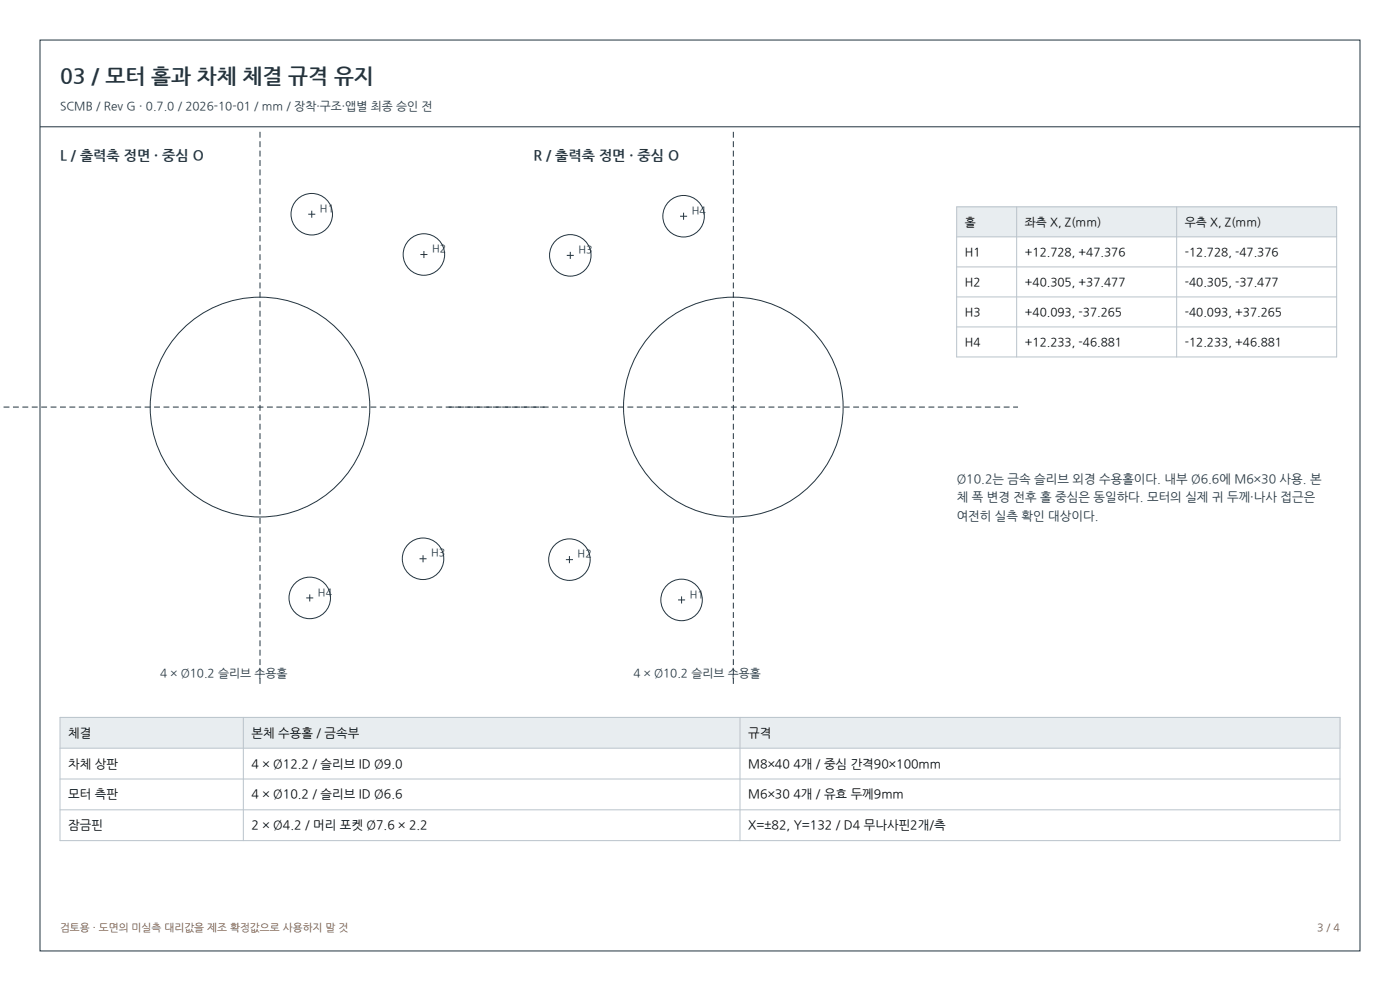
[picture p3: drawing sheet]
<svg xmlns="http://www.w3.org/2000/svg" width="420mm" height="297mm" viewBox="0 0 420 297" stroke-linecap="round" stroke-linejoin="round" font-family="sans-serif">
<defs><g id="words">
<text font-size="6.3" fill="#223440" x="18" y="25">03 / 모터 홀과 차체 체결 규격 유지</text>
<g font-size="4.2" fill="#223440">
<text x="18" y="48">L / 출력축 정면 · 중심 O</text>
<text x="160" y="48">R / 출력축 정면 · 중심 O</text>
</g>
<g font-size="3.7" fill="#223440">
<text x="287" y="144.7">Ø10.2는 금속 슬리브 외경 수용홀이다. 내부 Ø6.6에 M6×30 사용. 본</text>
<text x="287" y="150.3">체 폭 변경 전후 홀 중심은 동일하다. 모터의 실제 귀 두께·나사 접근은</text>
<text x="287" y="155.8">여전히 실측 확인 대상이다.</text>
</g>
<g font-size="3.7">
<text x="20.5" y="220.8">체결</text>
<text x="75.5" y="220.8">본체 수용홀 / 금속부</text>
<text x="224.5" y="220.8">규격</text>
<text x="20.5" y="230.1">차체 상판</text>
<text x="75.5" y="230.1">4 × Ø12.2 / 슬리브 ID Ø9.0</text>
<text x="224.5" y="230.1">M8×40 4개 / 중심 간격90×100mm</text>
<text x="20.5" y="239.3">모터 측판</text>
<text x="75.5" y="239.3">4 × Ø10.2 / 슬리브 ID Ø6.6</text>
<text x="224.5" y="239.3">M6×30 4개 / 유효 두께9mm</text>
<text x="20.5" y="248.5">잠금핀</text>
<text x="75.5" y="248.5">2 × Ø4.2 / 머리 포켓 Ø7.6 × 2.2</text>
<text x="224.5" y="248.5">X=±82, Y=132 / D4 무나사핀2개/측</text>
</g>
<g font-size="3.5" fill="#223440">
<text x="18" y="33">SCMB / Rev G · 0.7.0 / 2026-10-01 / mm / 장착·구조·앱별 최종 승인 전</text>
<text x="48" y="203">4 × Ø10.2 슬리브 수용홀</text>
<text x="190" y="203">4 × Ø10.2 슬리브 수용홀</text>
</g>
<g font-size="3.5">
<text x="289.5" y="67.6">홀</text>
<text x="307.5" y="67.6">좌측 X, Z(mm)</text>
<text x="355.5" y="67.6">우측 X, Z(mm)</text>
<text x="289.5" y="76.6">H1</text>
<text x="307.5" y="76.6">+12.728, +47.376</text>
<text x="355.5" y="76.6">-12.728, -47.376</text>
<text x="289.5" y="85.6">H2</text>
<text x="307.5" y="85.6">+40.305, +37.477</text>
<text x="355.5" y="85.6">-40.305, -37.477</text>
<text x="289.5" y="94.6">H3</text>
<text x="307.5" y="94.6">+40.093, -37.265</text>
<text x="355.5" y="94.6">-40.093, +37.265</text>
<text x="289.5" y="103.6">H4</text>
<text x="307.5" y="103.6">+12.233, -46.881</text>
<text x="355.5" y="103.6">-12.233, +46.881</text>
</g>
<g font-size="3.2" fill="#223440">
<text x="96" y="63.5">H1</text>
<text x="207.5" y="64.1">H4</text>
<text x="129.6" y="75.6">H2</text>
<text x="173.6" y="75.8">H3</text>
<text x="129.4" y="166.8">H3</text>
<text x="173.3" y="167">H2</text>
<text x="95.4" y="178.5">H4</text>
<text x="206.9" y="179.1">H1</text>
</g>
<g font-size="3.2" fill="#8b4d26">
<text x="18" y="279">검토용 · 도면의 미실측 대리값을 제조 확정값으로 사용하지 말 것</text>
<text x="395.2" y="279">3 / 4</text>
</g>
</g></defs>
<g fill="none" stroke="#223440" stroke-width=".3">
<path d="M12 12h396v273h-396zM12 38h396M92.5 64.2h2.1M93.5 63.1v2.2M126.1 76.3h2.1M127.2 75.2v2.1M170 76.5h2.1M171.1 75.5v2.1M204 64.8h2.1M205.1 63.7v2.2M91.9 179.2h2.1M92.9 178.1v2.2"/>
<path d="M125.9 167.5h2.1M126.9 166.4v2.1M169.8 167.7h2.1M170.8 166.7v2.1M203.4 179.8h2.1M204.5 178.7v2.2"/>
<circle cx="93.5" cy="64.2" r="6.2"/>
<circle cx="127.2" cy="76.3" r="6.2"/>
<circle cx="171.1" cy="76.5" r="6.2"/>
<circle cx="205.1" cy="64.8" r="6.2"/>
<circle cx="78" cy="122" r="32.9"/>
<circle cx="220" cy="122" r="32.9"/>
<circle cx="92.9" cy="179.2" r="6.2"/>
<circle cx="126.9" cy="167.5" r="6.2"/>
<circle cx="170.8" cy="167.7" r="6.2"/>
<circle cx="204.5" cy="179.8" r="6.2"/>
</g>
<path d="M0 122h163.4M134.6 122h170.8M78 205v-166M220 205v-166" fill="none" stroke="#223440" stroke-width=".3" stroke-dasharray="1.8 1.1" stroke-linecap="butt"/>
<path d="M287 62h114v9h-114z" fill-rule="evenodd" fill="#e8edf0"/>
<path d="M287 62h114v45h-114zM287 71h114M287 80h114M305 62v45M353 62v45M287 89h114M287 98h114" fill="none" stroke="#b9c3cb" stroke-width=".3"/>
<path d="M18 215h384v9.2h-384z" fill-rule="evenodd" fill="#e8edf0"/>
<path d="M18 215h384v36.9h-384zM73 215v36.9M222 215v36.9M18 224.2h384M18 233.5h384M18 242.7h384" fill="none" stroke="#b9c3cb" stroke-width=".3"/>
<use href="#words"/>
</svg>
